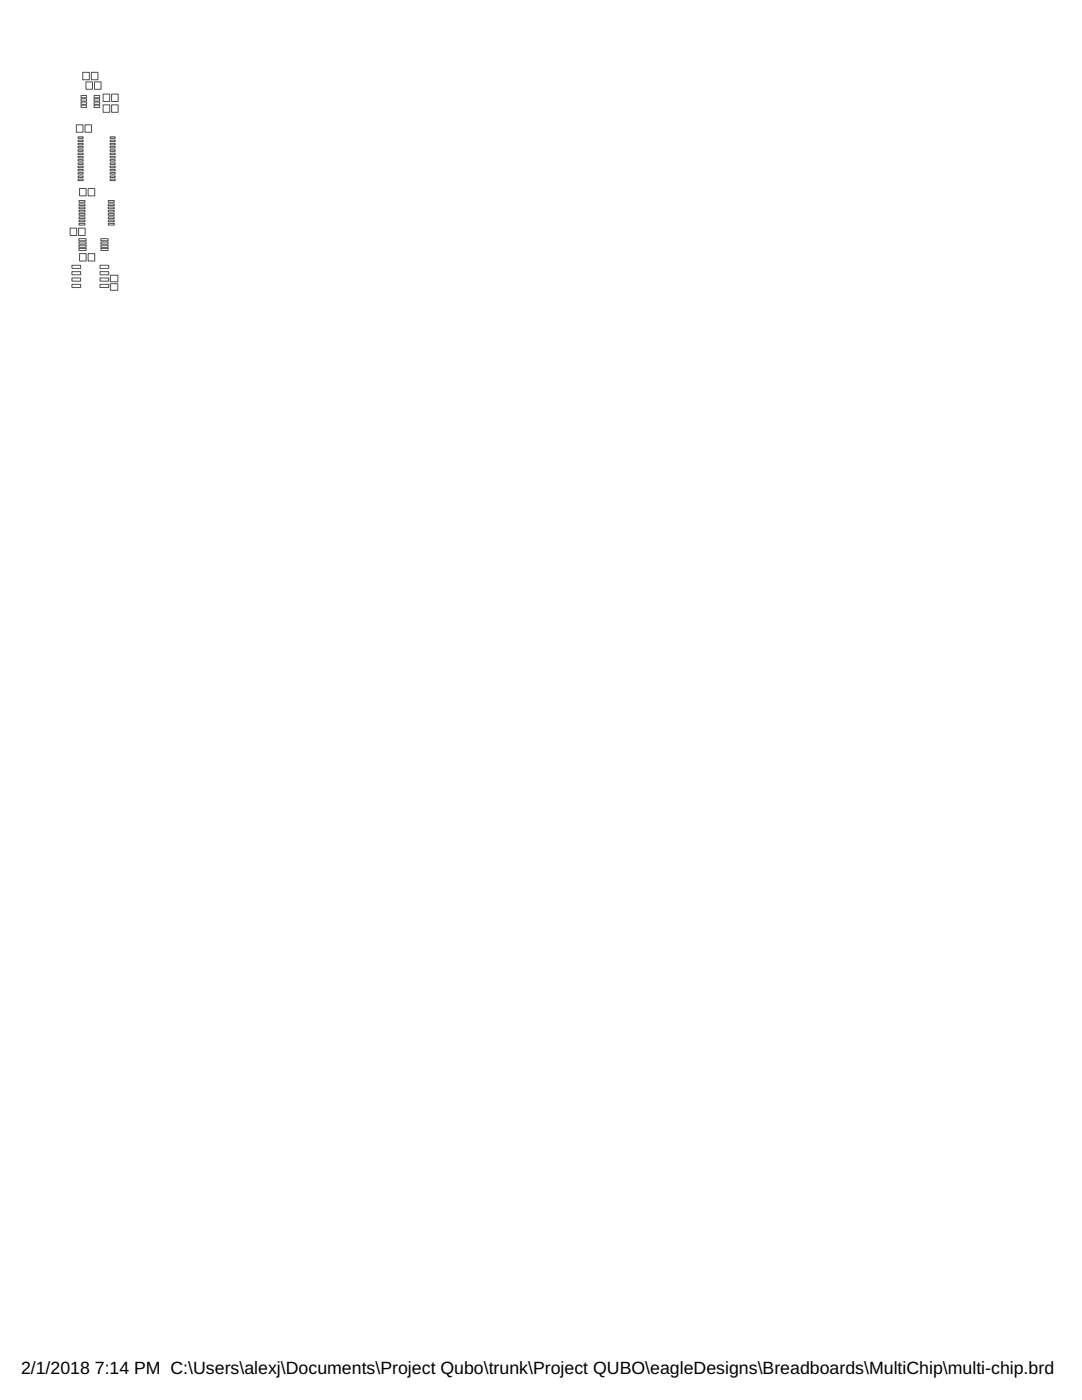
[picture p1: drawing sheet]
<svg xmlns="http://www.w3.org/2000/svg" width="216mm" height="279mm" viewBox="0 0 216 279" stroke-linecap="round" stroke-linejoin="round" font-family="sans-serif">
<defs><g id="words">
<g font-size="3.5">
<text x="4.2" y="274.2">2/1/2018</text>
<text x="18.9" y="274.2">7:14 PM C:\Users\alexj\Documents\Project Qubo\trunk\Project QUBO\eagleDesigns\Breadboards\MultiChip\multi-chip.brd</text>
</g>
</g></defs>
<g fill="none" stroke="#505050" stroke-width=".2">
<path d="M16.2 19h1.1v.5h-1.1zM16.2 19.7h1.1v.5h-1.1zM16.5 14.4h1.3v1.5h-1.3zM17.1 16.3h1.4v1.5h-1.4zM18.2 14.4h1.3v1.5h-1.3zM18.8 19.7h1.1v.5h-1.1zM18.8 19h1.1v.5h-1.1zM18.9 16.3h1.3v1.5h-1.3zM20.6 18.8h1.3v1.5h-1.3zM22.3 18.8h1.3v1.5h-1.3zM15.2 24.9h1.4v1.5h-1.4zM15.6 27.3h1v.3h-1z"/>
<path d="M15.6 28h1v.3h-1zM15.6 28.6h1v.3h-1zM15.6 29.3h1v.2h-1zM15.6 29.9h1v.3h-1zM15.6 30.6h1v.3h-1zM15.6 31.2h1v.3h-1zM15.6 31.9h1v.3h-1zM15.6 32.5h1v.3h-1zM15.6 33.2h1v.3h-1zM15.6 33.8h1v.3h-1zM15.6 34.5h1v.3h-1zM15.6 35.1h1v.3h-1z"/>
<path d="M15.6 35.8h1v.2h-1zM15.9 37.6h1.3v1.5h-1.3zM16.2 20.4h1.1v.4h-1.1zM16.2 21h1.1v.5h-1.1zM17 24.9h1.3v1.5h-1.3zM17.6 37.6h1.3v1.5h-1.3zM18.8 21h1.1v.5h-1.1zM18.8 20.4h1.1v.4h-1.1zM20.6 20.9h1.3v1.5h-1.3zM22 35.8h1v.2h-1zM22 35.1h1v.3h-1zM22 34.5h1v.3h-1z"/>
<path d="M22 33.8h1v.3h-1zM22 33.2h1v.3h-1zM22 32.5h1v.3h-1zM22 31.9h1v.3h-1zM22 31.2h1v.3h-1zM22 30.6h1v.3h-1zM22 29.9h1v.3h-1zM22 29.3h1v.2h-1zM22 28.6h1v.3h-1zM22 28h1v.3h-1zM22 27.3h1v.3h-1zM22.3 20.9h1.3v1.5h-1.3z"/>
<path d="M14 45.5h1.3v1.5h-1.3zM14.4 52.9h1.7v.7h-1.7zM14.4 54.2h1.7v.6h-1.7zM14.4 55.5h1.7v.6h-1.7zM14.4 56.7h1.7v.7h-1.7zM15.7 45.5h1.3v1.5h-1.3zM15.7 47.6h1.5v.4h-1.5zM15.7 48.3h1.5v.4h-1.5zM15.7 48.9h1.5v.5h-1.5zM15.7 49.6h1.5v.4h-1.5zM15.8 40h1.2v.4h-1.2zM15.8 40.7h1.2v.3h-1.2z"/>
<path d="M15.8 41.3h1.2v.4h-1.2zM15.8 42h1.2v.3h-1.2zM15.8 42.6h1.2v.4h-1.2zM15.8 43.3h1.2v.3h-1.2zM15.8 43.9h1.2v.4h-1.2zM15.8 44.6h1.2v.3h-1.2zM15.9 50.6h1.3v1.5h-1.3zM17.6 50.6h1.3v1.5h-1.3zM20 56.7h1.7v.7h-1.7zM20 55.5h1.7v.6h-1.7zM20 54.2h1.7v.6h-1.7zM20 52.9h1.7v.7h-1.7z"/>
<path d="M20.1 49.6h1.5v.4h-1.5zM20.1 48.9h1.5v.5h-1.5zM20.1 48.3h1.5v.4h-1.5zM20.1 47.6h1.5v.4h-1.5zM21.6 44.6h1.2v.3h-1.2zM21.6 43.9h1.2v.4h-1.2zM21.6 43.3h1.2v.3h-1.2zM21.6 42.6h1.2v.4h-1.2zM21.6 42h1.2v.3h-1.2zM21.6 41.3h1.2v.4h-1.2zM21.6 40.7h1.2v.3h-1.2zM21.6 40h1.2v.4h-1.2z"/>
<path d="M22 54.9h1.5v1.3h-1.5zM22 56.6h1.5v1.3h-1.5z"/>
</g>
<use href="#words"/>
</svg>
